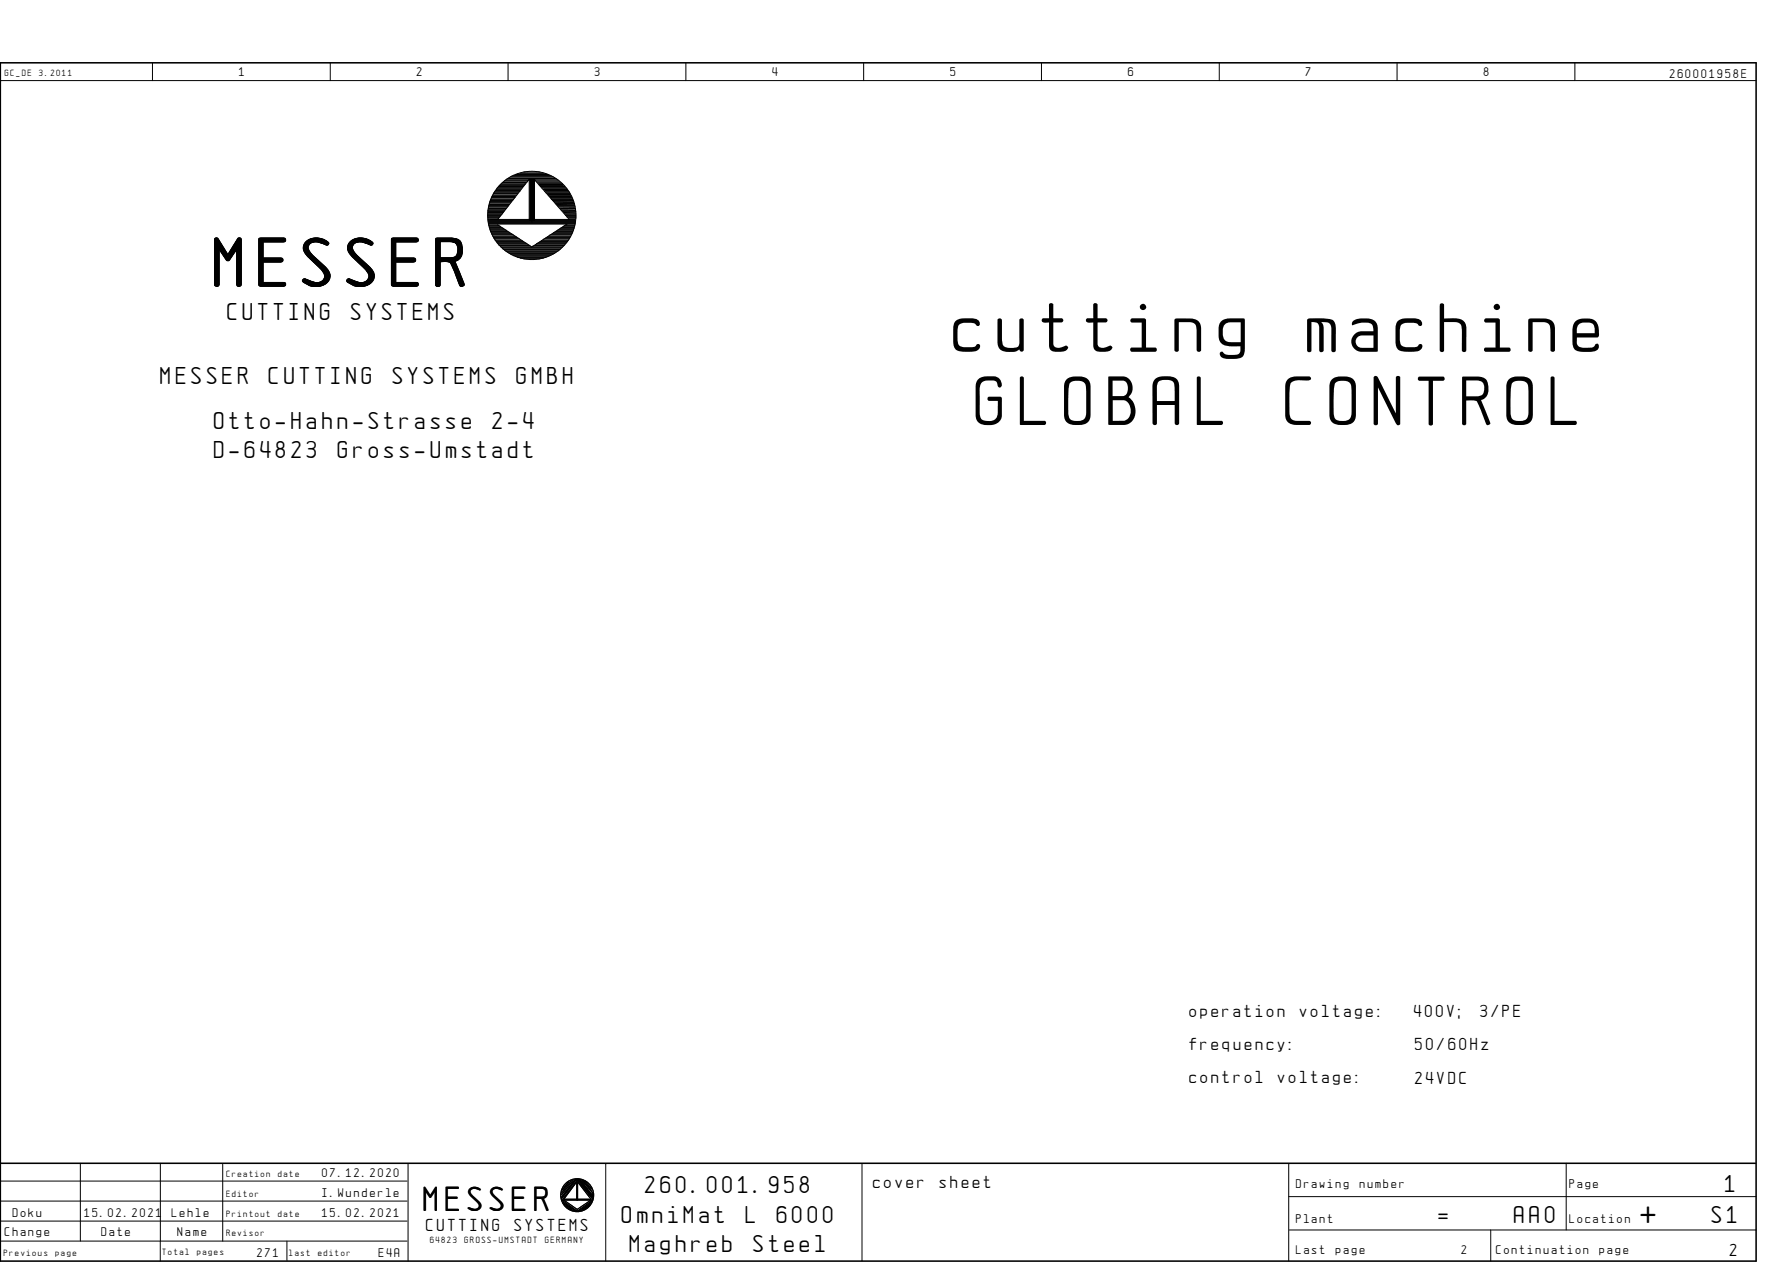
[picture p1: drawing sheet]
<svg xmlns="http://www.w3.org/2000/svg" width="399mm" height="286mm" viewBox="0 0 399 286" stroke-linecap="round" stroke-linejoin="round" font-family="sans-serif">
<defs><g id="words">
<g font-size="12.5">
<text x="48.2" y="64.3">MESSER</text>
<text x="214.5" y="79.1">cutting</text>
<text x="294.1" y="79.1">machine</text>
<text x="219.5" y="95.6">GLOBAL</text>
<text x="289.1" y="95.6">CONTROL</text>
</g>
<g font-size="6.2">
<text x="95.4" y="272.3">MESSER</text>
<text x="369.1" y="275.1">+</text>
</g>
<g font-size="4.4">
<text x="51.1" y="72">CUTTING</text>
<text x="79" y="72">SYSTEMS</text>
<text x="36.1" y="86.4">MESSER</text>
<text x="60.5" y="86.4">CUTTING</text>
<text x="88.4" y="86.4">SYSTEMS</text>
<text x="116.2" y="86.4">GMBH</text>
<text x="48.2" y="96.5">Otto-Hahn-Strasse</text>
<text x="110.8" y="96.5">2-4</text>
<text x="48.2" y="103">D-64823</text>
<text x="76" y="103">Gross-Umstadt</text>
<text x="145.1" y="268.4">260.001.958</text>
<text x="388.1" y="268.1">1</text>
<text x="139.9" y="275">OmniMat</text>
<text x="167.8" y="275">L</text>
<text x="174.7" y="275">6000</text>
<text x="323.6" y="275.1">=</text>
<text x="340.6" y="275.1">AA0</text>
<text x="385.1" y="275.1">S1</text>
<text x="141.7" y="281.5">Maghreb</text>
<text x="169.5" y="281.5">Steel</text>
</g>
<g font-size="3.1">
<text x="267.6" y="228.6">operation</text>
<text x="292.5" y="228.6">voltage:</text>
<text x="318.1" y="228.7">400V;</text>
<text x="333.1" y="228.7">3/PE</text>
<text x="267.6" y="236.2">frequency:</text>
<text x="318.4" y="236.2">50/60Hz</text>
<text x="267.6" y="243.6">control</text>
<text x="287.5" y="243.6">voltage:</text>
<text x="318.4" y="243.9">24VDC</text>
<text x="196.5" y="267.1">cover</text>
<text x="211.4" y="267.1">sheet</text>
<text x="95.9" y="276.8">CUTTING</text>
<text x="115.8" y="276.8">SYSTEMS</text>
<text x="389.2" y="282.4">2</text>
</g>
<g font-size="2.3">
<text x="53.8" y="17.1">1</text>
<text x="93.8" y="17.1">2</text>
<text x="133.8" y="17.1">3</text>
<text x="173.8" y="17.1">4</text>
<text x="213.8" y="17.1">5</text>
<text x="253.8" y="17.1">6</text>
<text x="293.8" y="17.1">7</text>
<text x="333.8" y="17.1">8</text>
<text x="375.6" y="17.6">260001958E</text>
<text x="72.5" y="264.8">07.12.2020</text>
<text x="72.5" y="269.3">I.Wunderle</text>
<text x="291.6" y="267.1">Drawing</text>
<text x="305.9" y="267.1">number</text>
<text x="353.1" y="267.1">Page</text>
<text x="2.9" y="273.6">Doku</text>
<text x="19" y="273.6">15.02.2021</text>
<text x="38.7" y="273.6">Lehle</text>
<text x="72.5" y="273.8">15.02.2021</text>
<text x="291.6" y="275.1">Plant</text>
<text x="353.1" y="275.1">Location</text>
<text x="1.1" y="277.9">Change</text>
<text x="22.8" y="277.9">Date</text>
<text x="40" y="277.9">Name</text>
<text x="57.9" y="282.8">271</text>
<text x="85.2" y="282.6">E4A</text>
<text x="291.6" y="282.1">Last</text>
<text x="300.5" y="282.1">page</text>
<text x="328.8" y="282.1">2</text>
<text x="336.6" y="282.1">Continuation</text>
<text x="359.9" y="282.1">page</text>
</g>
<g font-size="1.6">
<text x="1.1" y="17.1">GC_DE</text>
<text x="8.8" y="17.1">3.2011</text>
<text x="50.9" y="264.8">Creation</text>
<text x="50.9" y="269.3">Editor</text>
<text x="62.6" y="264.8">date</text>
<text x="50.9" y="273.8">Printout</text>
<text x="62.6" y="273.8">date</text>
<text x="50.9" y="278.1">Revisor</text>
<text x="96.8" y="279.5">64823</text>
<text x="104.5" y="279.5">GROSS-UMSTADT</text>
<text x="122.6" y="279.5">GERMANY</text>
<text x=".8" y="282.4">Previous</text>
<text x="12.5" y="282.4">page</text>
<text x="36.6" y="282.3">Total</text>
<text x="44.3" y="282.3">pages</text>
<text x="65.1" y="282.4">last</text>
<text x="71.5" y="282.4">editor</text>
</g>
</g></defs>
<g fill="none" stroke="#000" stroke-width=".22">
<path d="M.1 18.1h395M34.3 14.1v4M74.3 14.1v4M114.3 14.1v4M154.3 14.1v4M194.3 14.1v4M234.3 14.1v4M274.3 14.1v4M314.3 14.1v4M354.3 14.1v4M114.6 40h10.2M114.9 39.7h9.6"/>
<path d="M115.2 39.6h8.8M115.5 39.5h8.2M116 39.2h7.3M116.5 39.1h6.3M117.1 38.9h5.2M117.8 38.7h3.7M109.7 48.4h2.9M109.7 48.2h3.2M109.7 48.8h2.6M109.7 48.3h3.1M109.7 48.7h2.8M109.8 49.4h19.5"/>
<path d="M109.8 47.8h3.5M109.8 47.4h3.6M109.8 49.2h2.3M109.8 49.5h19.7M109.8 48h3.3M109.8 47.6h3.6M109.8 47.3h3.7M109.8 49h2.4M109.8 49.7h19.7M109.8 47.1h3.9M109.8 46.8h4.2M109.8 49.8h19.7"/>
<path d="M109.8 50.2h19.6M109.8 46.9h4M109.8 50.1h19.6M109.9 46.3h4.4M109.9 50.6h2.1M109.9 46.5h4.2M109.9 50.4h19.5M110 50h19.3M110 49.7h19.5M110 46.2h4.5M110 50.8h2.3M110.1 46h4.4"/>
<path d="M110.1 50.9h2.5M110.1 45.9h4.6M110.1 51.1h2.8M110.1 45.6h4.7M110.1 51.3h3.1M110.2 45.3h4.9M110.2 51.6h3.5M110.2 45.5h4.7M110.2 51.4h3.2M110.3 45.1h4.9M110.3 51.8h3.6M110.4 44.9h5"/>
<path d="M110.4 52h3.8M110.4 44.8h5.1M110.4 52.2h4.1M110.5 44.6h5.3M110.5 52.3h4.2M110.6 44.4h5.3M110.6 52.5h4.4M110.7 44.2h5.2M110.7 52.7h4.6M110.8 44.1h5.2M110.8 52.8h4.7M110.8 43.9h5.4"/>
<path d="M110.8 53.1h5.1M111 43.7h5.3M111 53.3h5.2M111.1 43.5h5.4M111.1 53.4h5.2M111.1 43.4h5.5M111.1 53.6h5.5M111.2 43.2h5.6M111.2 53.7h5.7M111.3 43h5.7M111.3 54h5.9M111.5 42.8h5.4"/>
<path d="M111.5 54.1h6M111.7 42.6h5.4M111.7 54.3h6M111.8 42.4h5.5M111.8 54.5h6.2M111.8 42.3h5.6M111.8 54.7h6.5M112 50.5l7.7 5 7.6-5M112 42.1h5.5M112 54.8h6.6M112.1 42h5.6M112.1 55.1h6.7"/>
<path d="M112.3 41.7h5.5M112.3 55.2h6.8M112.6 41.6h5.4M112.6 55.4h6.8M112.7 41.4h5.5M112.7 55.5h13.8M112.9 41.2h5.3M112.9 55.7h13.5M113.1 41h5.2M113.1 55.9h13.1M113.3 40.9h5.3M113.3 56.1h12.7"/>
<path d="M113.5 40.6h5.3M113.5 56.2h12.3M113.7 40.5h5.2M113.7 56.5h11.9M114 40.3h11.3M114 56.6h11.3M114.3 40.1h10.8M114.3 56.8h10.8M114.6 57h10.2M114.9 57.2h9.6M115.2 57.3h8.8M115.5 57.5h8.2"/>
<path d="M116 57.6h7.3M116.5 57.9h6.3M117.1 58.1h5.2M117.8 58.2h3.7M119.1 40.3h.1M119.1 40.3l-7.1 9.1M119.7 41.5h.1M119.7 41.5v8.5M119.9 55.4h6.9M120.2 40.3l7.9 9.1M120.2 55.2h6.7M120.3 40.5h5.3"/>
<path d="M120.5 55.1h6.6M120.6 40.7h5.2M120.7 54.8h6.5M120.8 40.9h5.2M121 41.1h5.2M121 54.7h6.4M121.1 41.3h5.4M121.3 41.6h5.5M121.3 54.5h6.2M121.4 41.5h5.1M121.4 41.7h5.3M121.5 54.3h6.1"/>
<path d="M121.6 42h5.5M121.6 41.8h5.4M121.8 54.1h6M121.9 42.3h5.5M122 42.1h5.2M122.1 54h5.8M122.2 42.6h5.4M122.3 42.4h5.2M122.4 53.7h5.7M122.4 42.7h5.2M122.5 43h5.4M122.5 42.8h5.3"/>
<path d="M122.7 53.6h5.4M122.8 43.4h5.3M122.8 43.2h5.3M122.8 53.4h5.4M123.1 43.5h5.1M123.1 53.3h5.3M123.2 43.7h5.2M123.4 43.9h5M123.4 43.8h4.8M123.5 53.1h4.9M123.5 44.1h5M123.7 44.2h4.9"/>
<path d="M123.7 52.8h4.8M123.8 44.4h4.9M123.9 44.6h4.7M124 52.7h4.6M124 44.8h4.8M124.1 44.8h4.8M124.3 52.5h4.4M124.4 45.1h4.6M124.5 52.3h4.3M124.8 45.5h4.3M124.8 52.2h4.1M125 45.7h4.2"/>
<path d="M125.1 45.9h4.1M125.1 52h3.8M125.3 46.2h4M125.3 51.8h3.7M125.6 51.6h3.4M125.6 46.5h3.8M126 51.4h3.1M126.1 46.9h3.3M126.2 51.3h3M126.4 47.3h3.1M126.4 51.1h2.8M126.7 47.6h2.9"/>
<path d="M126.7 50.9h2.6M127 48h2.6M127 50.8h2.3M127.3 48.4h2.3M127.3 50.5h.1M127.3 50.6h2M127.3 48.3h2.3M127.6 48.8h2M127.6 48.7h2M127.9 49h1.7M128.1 49.2h1.5M128.9 44.9h-4.7"/>
<path d="M129 45.5l-4.1 .1M129 45.2l-4.4 .1M129.3 46.7l-3.4 .1M129.3 46.3h-3.8M129.3 46h-4.1M129.5 48.1l-2.4 .1M129.5 47.7l-2.7 .1M129.5 47.4h-3M129.5 47l-3.3 .1M.1 265.6h91.5M.1 270.1h91.5M.1 274.6h91.5"/>
<path d="M.1 279.1h91.5M18.1 261.6v17.5M36.1 261.6v22M50.1 261.7v17.4M64.6 279.1v4.4M91.8 261.7v21.9M126.5 270h.1M126.5 270l3.4 2.4M127.2 271.2l1.3 .9 1.4 .3M128.6 265.5l-2.2 2.8M129.3 265.3l-2.9 3.9M129.8 265.8h.2l2.9 3.9v.2l-3 2.1-3.1-2.1v-.2z"/>
<path d="M129.9 265.2l1.1 .2 .8 .4 1.2 1.5M132.7 269.9h.1M132.7 271.1l-1.4 1-1.4 .3M133.3 269.6l-3.4-4.2-3.4 4.4M133.3 270l-3.4 2.4M133.3 268.8v.7l-.4 1-2.5 1.7M136.3 261.7v21.9M193.9 261.7v21.9M289.9 269.1h105.2M289.9 261.7v21.9M290.1 276.6h105M335.4 276.6v7"/>
<path d="M352.4 261.6v15"/>
<circle cx="119.6" cy="48.4" r="9.9"/>
</g>
<path d="M.1 14.1h395v269.5h-395zM.1 261.6h394.9M127.9 265.8l-1.4 1.8M129.6 265.3l-3.2 4.2" fill="none" stroke="#000" stroke-width=".35"/>
<g fill="none" stroke="#000" stroke-width=".25">
<path d="M126.7 270.4l2.8 1.9M127 270.8l1.7 1.2M129 265.4l-2.6 3.3M129.6 265.3l.8 .2M132.7 270.8l-1.7 1.2M133 267.7l-1.5-1.8-.5-.3 2.3 2.6v.6l-2.6-3.3h-.5l3 3.7"/>
<circle cx="129.8" cy="268.8" r="3.7"/>
</g>
<path d="M119.1 40.4h1.2v9.3h-1.2zM129.8 266h.1v3.9h-.1zM127.1 269.7h5.6v.2h-5.6z" fill="#000" stroke="#000" stroke-width=".22"/>
<path d="M130.7 265.8l2.5 3.2" fill="none" stroke="#000" stroke-width=".5"/>
<use href="#words"/>
</svg>
